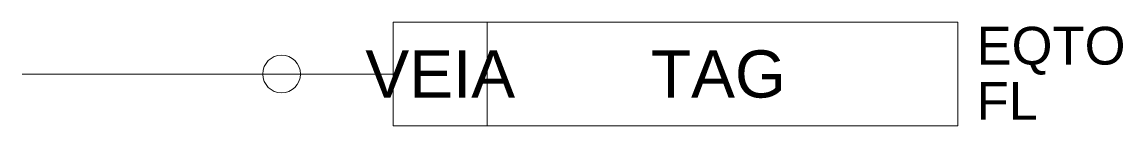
# Model space of a CAD drawing. Header units: millimetres. Extents: x -12.7 to 45.8, y -41.4 to -35.9.
import ezdxf
from ezdxf.enums import TextEntityAlignment as Align

# ---------------------------------------------------------------- set-up
doc = ezdxf.new("R2010")
doc.units = ezdxf.units.MM
doc.header["$MEASUREMENT"] = 0
doc.layers.get('0').update_dxf_attribs({"linetype": 'CONTINUOUS'})
doc.styles.add('ARIAL', font='arial.ttf')

msp = doc.modelspace()

# ---------------------------------------------------------------- linework, layer by layer
at = {"linetype": 'Continuous', "lineweight": 0}
msp.add_line((11.984, -35.933, 54.53), (11.984, -41.433, 54.53), dxfattribs=at)
at = {"color": 7, "linetype": 'Continuous', "lineweight": 0}
msp.add_line((6.964, -38.683, 54.53), (-12.74, -38.683, 54.53), dxfattribs=at)
at = {"linetype": 'Continuous', "lineweight": 0, "elevation": 54.53}
msp.add_lwpolyline([(36.984, -35.933), (36.984, -41.433), (6.984, -41.433), (6.984, -35.933)], close=True, dxfattribs=at)
at = {"color": 7, "linetype": 'Continuous', "lineweight": 0}
msp.add_circle((1.056, -38.683, 54.53), 1, dxfattribs=at)

# ---------------------------------------------------------------- texts
at = {"color": 7, "linetype": 'Continuous', "style": 'ARIAL'}
for tag, p in [('EQTO', (37.984, -37.183, 54.53)), ('FL', (37.984, -40.106, 54.53))]:
    msp.add_attdef(tag, text='', height=2, dxfattribs=at).set_placement(p, align=Align.MIDDLE_LEFT)
for tag, p in [('VEIA', (9.484, -38.683, 54.53)), ('TAG', (24.271, -38.681, 54.53))]:
    msp.add_attdef(tag, text='', height=2.5, dxfattribs=at).set_placement(p, align=Align.MIDDLE_CENTER)

doc.saveas('drawing.dxf')
